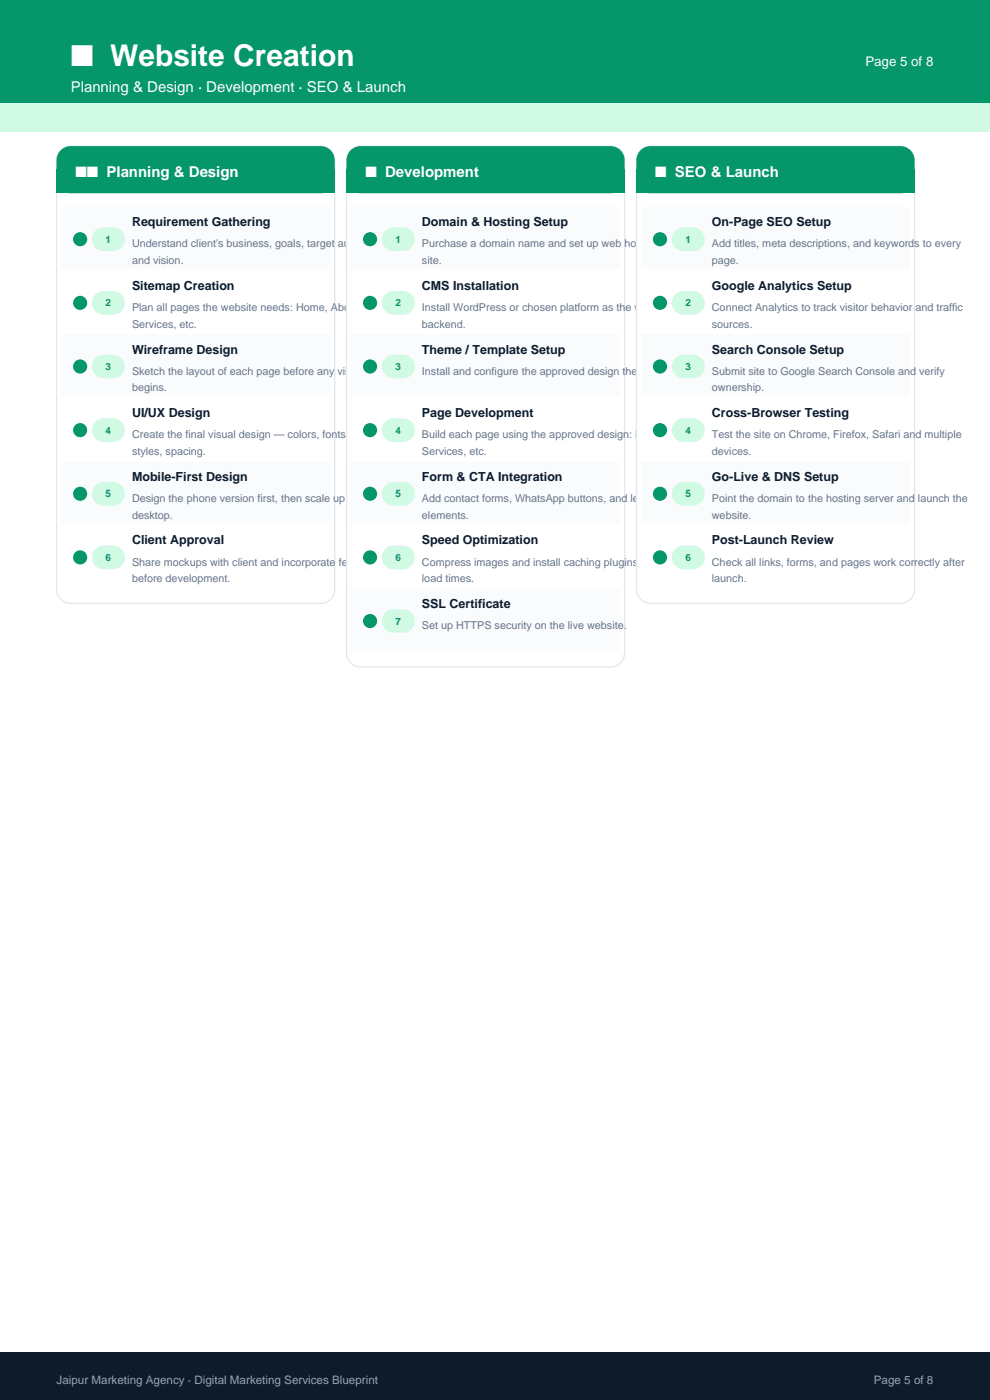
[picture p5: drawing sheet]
<svg xmlns="http://www.w3.org/2000/svg" width="210mm" height="297mm" viewBox="0 0 210 297" stroke-linecap="round" stroke-linejoin="round" font-family="sans-serif">
<defs><g id="words">
<text font-size="6.3" fill="#fff" x="15" y="14">■ Website Creation</text>
<g font-size="3.2" fill="#fff">
<text x="15" y="19.5">Planning &amp; Design · Development · SEO &amp; Launch</text>
<text x="16" y="37.5">■■ Planning &amp; Design</text>
<text x="77.5" y="37.5">■ Development</text>
<text x="139" y="37.5">■ SEO &amp; Launch</text>
</g>
<text font-size="2.8" fill="#fff" x="183.6" y="14">Page 5 of 8</text>
<g font-size="2.6" fill="#0d1b2a">
<text x="28" y="48">Requirement Gathering</text>
<text x="89.5" y="48">Domain &amp; Hosting Setup</text>
<text x="151" y="48">On-Page SEO Setup</text>
<text x="28" y="61.5">Sitemap Creation</text>
<text x="89.5" y="61.5">CMS Installation</text>
<text x="151" y="61.5">Google Analytics Setup</text>
<text x="28" y="75">Wireframe Design</text>
<text x="89.5" y="75">Theme / Template Setup</text>
<text x="151" y="75">Search Console Setup</text>
<text x="28" y="88.5">UI/UX Design</text>
<text x="89.5" y="88.5">Page Development</text>
<text x="151" y="88.5">Cross-Browser Testing</text>
<text x="28" y="102">Mobile-First Design</text>
<text x="89.5" y="102">Form &amp; CTA Integration</text>
<text x="151" y="102">Go-Live &amp; DNS Setup</text>
<text x="28" y="115.5">Client Approval</text>
<text x="89.5" y="115.5">Speed Optimization</text>
<text x="151" y="115.5">Post-Launch Review</text>
<text x="89.5" y="129">SSL Certificate</text>
</g>
<g font-size="2.5" fill="#94a3b8">
<text x="12" y="293.5">Jaipur Marketing Agency · Digital Marketing Services Blueprint</text>
<text x="185.4" y="293.5">Page 5 of 8</text>
</g>
<g font-size="2.3" fill="#64748b">
<text x="28" y="52.5">Understand client's business, goals, target audience</text>
<text x="89.5" y="52.5">Purchase a domain name and set up web hosting for the</text>
<text x="151" y="52.5">Add titles, meta descriptions, and keywords to every</text>
<text x="28" y="56">and vision.</text>
<text x="89.5" y="56">site.</text>
<text x="151" y="56">page.</text>
<text x="28" y="66">Plan all pages the website needs: Home, About, Contact</text>
<text x="28" y="69.5">Services, etc.</text>
<text x="89.5" y="66">Install WordPress or chosen platform as the website's</text>
<text x="89.5" y="69.5">backend.</text>
<text x="151" y="66">Connect Analytics to track visitor behavior and traffic</text>
<text x="151" y="69.5">sources.</text>
<text x="28" y="79.5">Sketch the layout of each page before any visual design</text>
<text x="28" y="83">begins.</text>
<text x="89.5" y="79.5">Install and configure the approved design theme.</text>
<text x="151" y="79.5">Submit site to Google Search Console and verify</text>
<text x="151" y="83">ownership.</text>
<text x="28" y="93">Create the final visual design — colors, fonts, button</text>
<text x="89.5" y="93">Build each page using the approved design: Home, Blog</text>
<text x="151" y="93">Test the site on Chrome, Firefox, Safari and multiple</text>
<text x="28" y="96.5">styles, spacing.</text>
<text x="89.5" y="96.5">Services, etc.</text>
<text x="151" y="96.5">devices.</text>
<text x="28" y="106.5">Design the phone version first, then scale up to</text>
<text x="89.5" y="106.5">Add contact forms, WhatsApp buttons, and lead capture</text>
<text x="151" y="106.5">Point the domain to the hosting server and launch the</text>
<text x="28" y="110">desktop.</text>
<text x="89.5" y="110">elements.</text>
<text x="151" y="110">website.</text>
<text x="28" y="120">Share mockups with client and incorporate feedback</text>
<text x="89.5" y="120">Compress images and install caching plugins for fast</text>
<text x="151" y="120">Check all links, forms, and pages work correctly after</text>
<text x="28" y="123.5">before development.</text>
<text x="89.5" y="123.5">load times.</text>
<text x="151" y="123.5">launch.</text>
<text x="89.5" y="133.5">Set up HTTPS security on the live website.</text>
</g>
<g font-size="2.1" fill="#059669">
<text x="22.4" y="51.5">1</text>
<text x="83.9" y="51.5">1</text>
<text x="145.4" y="51.5">1</text>
<text x="22.4" y="65">2</text>
<text x="83.9" y="65">2</text>
<text x="145.4" y="65">2</text>
<text x="22.4" y="78.5">3</text>
<text x="83.9" y="78.5">3</text>
<text x="145.4" y="78.5">3</text>
<text x="22.4" y="92">4</text>
<text x="83.9" y="92">4</text>
<text x="145.4" y="92">4</text>
<text x="22.4" y="105.5">5</text>
<text x="83.9" y="105.5">5</text>
<text x="145.4" y="105.5">5</text>
<text x="22.4" y="119">6</text>
<text x="83.9" y="119">6</text>
<text x="145.4" y="119">6</text>
<text x="83.9" y="132.5">7</text>
</g>
</g></defs>
<path d="M0 0h210v22h-210z" fill-rule="evenodd" fill="#059669"/>
<path d="M0 22h210v6h-210z" fill-rule="evenodd" fill="#d1fae5"/>
<path d="M12.7 32.1a2.99 2.99 0 0 1 2.3-1.1h53a3 3 0 0 1 3 3v91a3 3 0 0 1-3 3h-53a3 3 0 0 1-3-3v-91l.1-.7z" fill-rule="evenodd" fill="#fff" stroke="#e2e8f0" stroke-width=".28"/>
<g fill="#059669">
<path d="M12.7 32.1a2.99 2.99 0 0 1 2.3-1.1h53a3 3 0 0 1 3 3v4a3 3 0 0 1-3 3h-53a3 3 0 0 1-3-3v-4l.1-.7z" fill-rule="evenodd"/>
<path d="M12 36h59v5h-59z" fill-rule="evenodd"/>
</g>
<path d="M13 44h57v13h-57z" fill-rule="evenodd" fill="#fafbfc"/>
<circle cx="17" cy="50.7" r="1.5" fill="#059669"/>
<path d="M20 49.2a2.49 2.49 0 0 1 2-.9 4 4 0 0 1 4 .9 2.5 2.5 0 0 1 .3 2.6 2.5 2.5 0 0 1-2.3 1.5 4 4 0 0 1-4-1 2.5 2.5 0 0 1 0-3.1z" fill-rule="evenodd" fill="#d1fae5"/>
<circle cx="17" cy="64.2" r="1.5" fill="#059669"/>
<path d="M20 62.7a2.49 2.49 0 0 1 2-1 4 4 0 0 1 4 1 2.5 2.5 0 0 1 .3 2.6 2.5 2.5 0 0 1-2.3 1.4 4 4 0 0 1-4-.9 2.5 2.5 0 0 1 0-3.1z" fill-rule="evenodd" fill="#d1fae5"/>
<path d="M13 71h57v13h-57z" fill-rule="evenodd" fill="#fafbfc"/>
<circle cx="17" cy="77.7" r="1.5" fill="#059669"/>
<path d="M20.4 75.8a4.8 4.8 0 0 1 4.2-.5 2.5 2.5 0 0 1 1.9 2.7 2.5 2.5 0 0 1-2.5 2.3 4 4 0 0 1-4-1 2.5 2.5 0 0 1 .4-3.5z" fill-rule="evenodd" fill="#d1fae5"/>
<circle cx="17" cy="91.2" r="1.5" fill="#059669"/>
<path d="M20.4 89.3a4.8 4.8 0 0 1 4.2-.5 2.5 2.5 0 0 1 1.9 2.7 2.5 2.5 0 0 1-2.5 2.3 4 4 0 0 1-4-1 2.5 2.5 0 0 1 .4-3.5z" fill-rule="evenodd" fill="#d1fae5"/>
<path d="M13 98h57v13h-57z" fill-rule="evenodd" fill="#fafbfc"/>
<circle cx="17" cy="104.7" r="1.5" fill="#059669"/>
<path d="M20 103.2a2.49 2.49 0 0 1 2-.9 4 4 0 0 1 4 .9 2.5 2.5 0 0 1 .3 2.6 2.5 2.5 0 0 1-2.3 1.4 4 4 0 0 1-4-.9 2.5 2.5 0 0 1 0-3.1z" fill-rule="evenodd" fill="#d1fae5"/>
<circle cx="17" cy="118.2" r="1.5" fill="#059669"/>
<path d="M20 116.7a2.49 2.49 0 0 1 2-.9 4 4 0 0 1 4 .9 2.5 2.5 0 0 1 .3 2.6 2.5 2.5 0 0 1-2.3 1.5 4 4 0 0 1-4-1 2.5 2.5 0 0 1 0-3.1z" fill-rule="evenodd" fill="#d1fae5"/>
<path d="M74.2 32.1a2.99 2.99 0 0 1 2.3-1.1h53a3 3 0 0 1 3 3v104.5a3 3 0 0 1-3 3h-53a3 3 0 0 1-3-3v-104.5l.1-.7z" fill-rule="evenodd" fill="#fff" stroke="#e2e8f0" stroke-width=".28"/>
<g fill="#059669">
<path d="M74.2 32.1a2.99 2.99 0 0 1 2.3-1.1h53a3 3 0 0 1 3 3v4a3 3 0 0 1-3 3h-53a3 3 0 0 1-3-3v-4l.1-.7z" fill-rule="evenodd"/>
<path d="M73.5 36h59v5h-59z" fill-rule="evenodd"/>
</g>
<path d="M74.5 44h57v13h-57z" fill-rule="evenodd" fill="#fafbfc"/>
<circle cx="78.5" cy="50.7" r="1.5" fill="#059669"/>
<path d="M81.9 48.8a4.8 4.8 0 0 1 4.2-.5 2.5 2.5 0 0 1 1.9 2.7 2.5 2.5 0 0 1-2.5 2.3 4 4 0 0 1-4-1 2.5 2.5 0 0 1 .4-3.5z" fill-rule="evenodd" fill="#d1fae5"/>
<circle cx="78.5" cy="64.2" r="1.5" fill="#059669"/>
<path d="M81.9 62.3a4.8 4.8 0 0 1 4.2-.5 2.5 2.5 0 0 1 1.9 2.7 2.5 2.5 0 0 1-2.5 2.2 4 4 0 0 1-4-.9 2.5 2.5 0 0 1 .4-3.5z" fill-rule="evenodd" fill="#d1fae5"/>
<path d="M74.5 71h57v13h-57z" fill-rule="evenodd" fill="#fafbfc"/>
<circle cx="78.5" cy="77.7" r="1.5" fill="#059669"/>
<path d="M81.9 75.8a4.8 4.8 0 0 1 4.2-.5 2.5 2.5 0 0 1 1.9 2.7 2.5 2.5 0 0 1-2.5 2.3 4 4 0 0 1-4-1 2.5 2.5 0 0 1 .4-3.5z" fill-rule="evenodd" fill="#d1fae5"/>
<circle cx="78.5" cy="91.2" r="1.5" fill="#059669"/>
<path d="M81.9 89.3a4.8 4.8 0 0 1 4.2-.5 2.5 2.5 0 0 1 1.9 2.7 2.5 2.5 0 0 1-2.5 2.3 4 4 0 0 1-4-1 2.5 2.5 0 0 1 .4-3.5z" fill-rule="evenodd" fill="#d1fae5"/>
<path d="M74.5 98h57v13h-57z" fill-rule="evenodd" fill="#fafbfc"/>
<circle cx="78.5" cy="104.7" r="1.5" fill="#059669"/>
<path d="M81.5 103.2a2.49 2.49 0 0 1 2-.9 4 4 0 0 1 4 .9 2.5 2.5 0 0 1 .3 2.6 2.5 2.5 0 0 1-2.3 1.4 4 4 0 0 1-4-.9 2.5 2.5 0 0 1 0-3.1z" fill-rule="evenodd" fill="#d1fae5"/>
<circle cx="78.5" cy="118.2" r="1.5" fill="#059669"/>
<path d="M81.5 116.7a2.49 2.49 0 0 1 2-.9 4 4 0 0 1 4 .9 2.5 2.5 0 0 1 .3 2.6 2.5 2.5 0 0 1-2.3 1.5 4 4 0 0 1-4-1 2.5 2.5 0 0 1 0-3.1z" fill-rule="evenodd" fill="#d1fae5"/>
<path d="M74.5 125h57v13h-57z" fill-rule="evenodd" fill="#fafbfc"/>
<circle cx="78.5" cy="131.7" r="1.5" fill="#059669"/>
<path d="M81.5 130.2a2.49 2.49 0 0 1 2-.9 4 4 0 0 1 4 .9 2.5 2.5 0 0 1 .3 2.6 2.5 2.5 0 0 1-2.3 1.4 4 4 0 0 1-4-.9 2.5 2.5 0 0 1 0-3.1z" fill-rule="evenodd" fill="#d1fae5"/>
<path d="M135.7 32.1a2.99 2.99 0 0 1 2.3-1.1h53a3 3 0 0 1 3 3v91a3 3 0 0 1-3 3h-53a3 3 0 0 1-3-3v-91l.1-.7z" fill-rule="evenodd" fill="#fff" stroke="#e2e8f0" stroke-width=".28"/>
<g fill="#059669">
<path d="M135.7 32.1a2.99 2.99 0 0 1 2.3-1.1h53a3 3 0 0 1 3 3v4a3 3 0 0 1-3 3h-53a3 3 0 0 1-3-3v-4l.1-.7z" fill-rule="evenodd"/>
<path d="M135 36h59v5h-59z" fill-rule="evenodd"/>
</g>
<path d="M136 44h57v13h-57z" fill-rule="evenodd" fill="#fafbfc"/>
<circle cx="140" cy="50.7" r="1.5" fill="#059669"/>
<path d="M143.4 48.8a4.8 4.8 0 0 1 4.2-.5 2.5 2.5 0 0 1 1.9 2.7 2.5 2.5 0 0 1-2.5 2.3 4 4 0 0 1-4-1 2.5 2.5 0 0 1 .4-3.5z" fill-rule="evenodd" fill="#d1fae5"/>
<circle cx="140" cy="64.2" r="1.5" fill="#059669"/>
<path d="M143.4 62.3a4.8 4.8 0 0 1 4.2-.5 2.5 2.5 0 0 1 1.9 2.7 2.5 2.5 0 0 1-2.5 2.2 4 4 0 0 1-4-.9 2.5 2.5 0 0 1 .4-3.5z" fill-rule="evenodd" fill="#d1fae5"/>
<path d="M136 71h57v13h-57z" fill-rule="evenodd" fill="#fafbfc"/>
<circle cx="140" cy="77.7" r="1.5" fill="#059669"/>
<path d="M143.4 75.8a4.8 4.8 0 0 1 4.2-.5 2.5 2.5 0 0 1 1.9 2.7 2.5 2.5 0 0 1-2.5 2.3 4 4 0 0 1-4-1 2.5 2.5 0 0 1 .4-3.5z" fill-rule="evenodd" fill="#d1fae5"/>
<circle cx="140" cy="91.2" r="1.5" fill="#059669"/>
<path d="M143.4 89.3a4.8 4.8 0 0 1 4.2-.5 2.5 2.5 0 0 1 1.9 2.7 2.5 2.5 0 0 1-2.5 2.3 4 4 0 0 1-4-1 2.5 2.5 0 0 1 .4-3.5z" fill-rule="evenodd" fill="#d1fae5"/>
<path d="M136 98h57v13h-57z" fill-rule="evenodd" fill="#fafbfc"/>
<circle cx="140" cy="104.7" r="1.5" fill="#059669"/>
<path d="M143.4 102.8a4.8 4.8 0 0 1 4.2-.5 2.5 2.5 0 0 1 1.9 2.7 2.5 2.5 0 0 1-2.5 2.2 4 4 0 0 1-4-.9 2.5 2.5 0 0 1 .4-3.5z" fill-rule="evenodd" fill="#d1fae5"/>
<circle cx="140" cy="118.2" r="1.5" fill="#059669"/>
<path d="M143 116.7a2.49 2.49 0 0 1 2-.9 4 4 0 0 1 4 .9 2.5 2.5 0 0 1 .3 2.6 2.5 2.5 0 0 1-2.3 1.5 4 4 0 0 1-4-1 2.5 2.5 0 0 1 0-3.1z" fill-rule="evenodd" fill="#d1fae5"/>
<path d="M0 287h210v10h-210z" fill-rule="evenodd" fill="#0d1b2a"/>
<use href="#words"/>
</svg>
